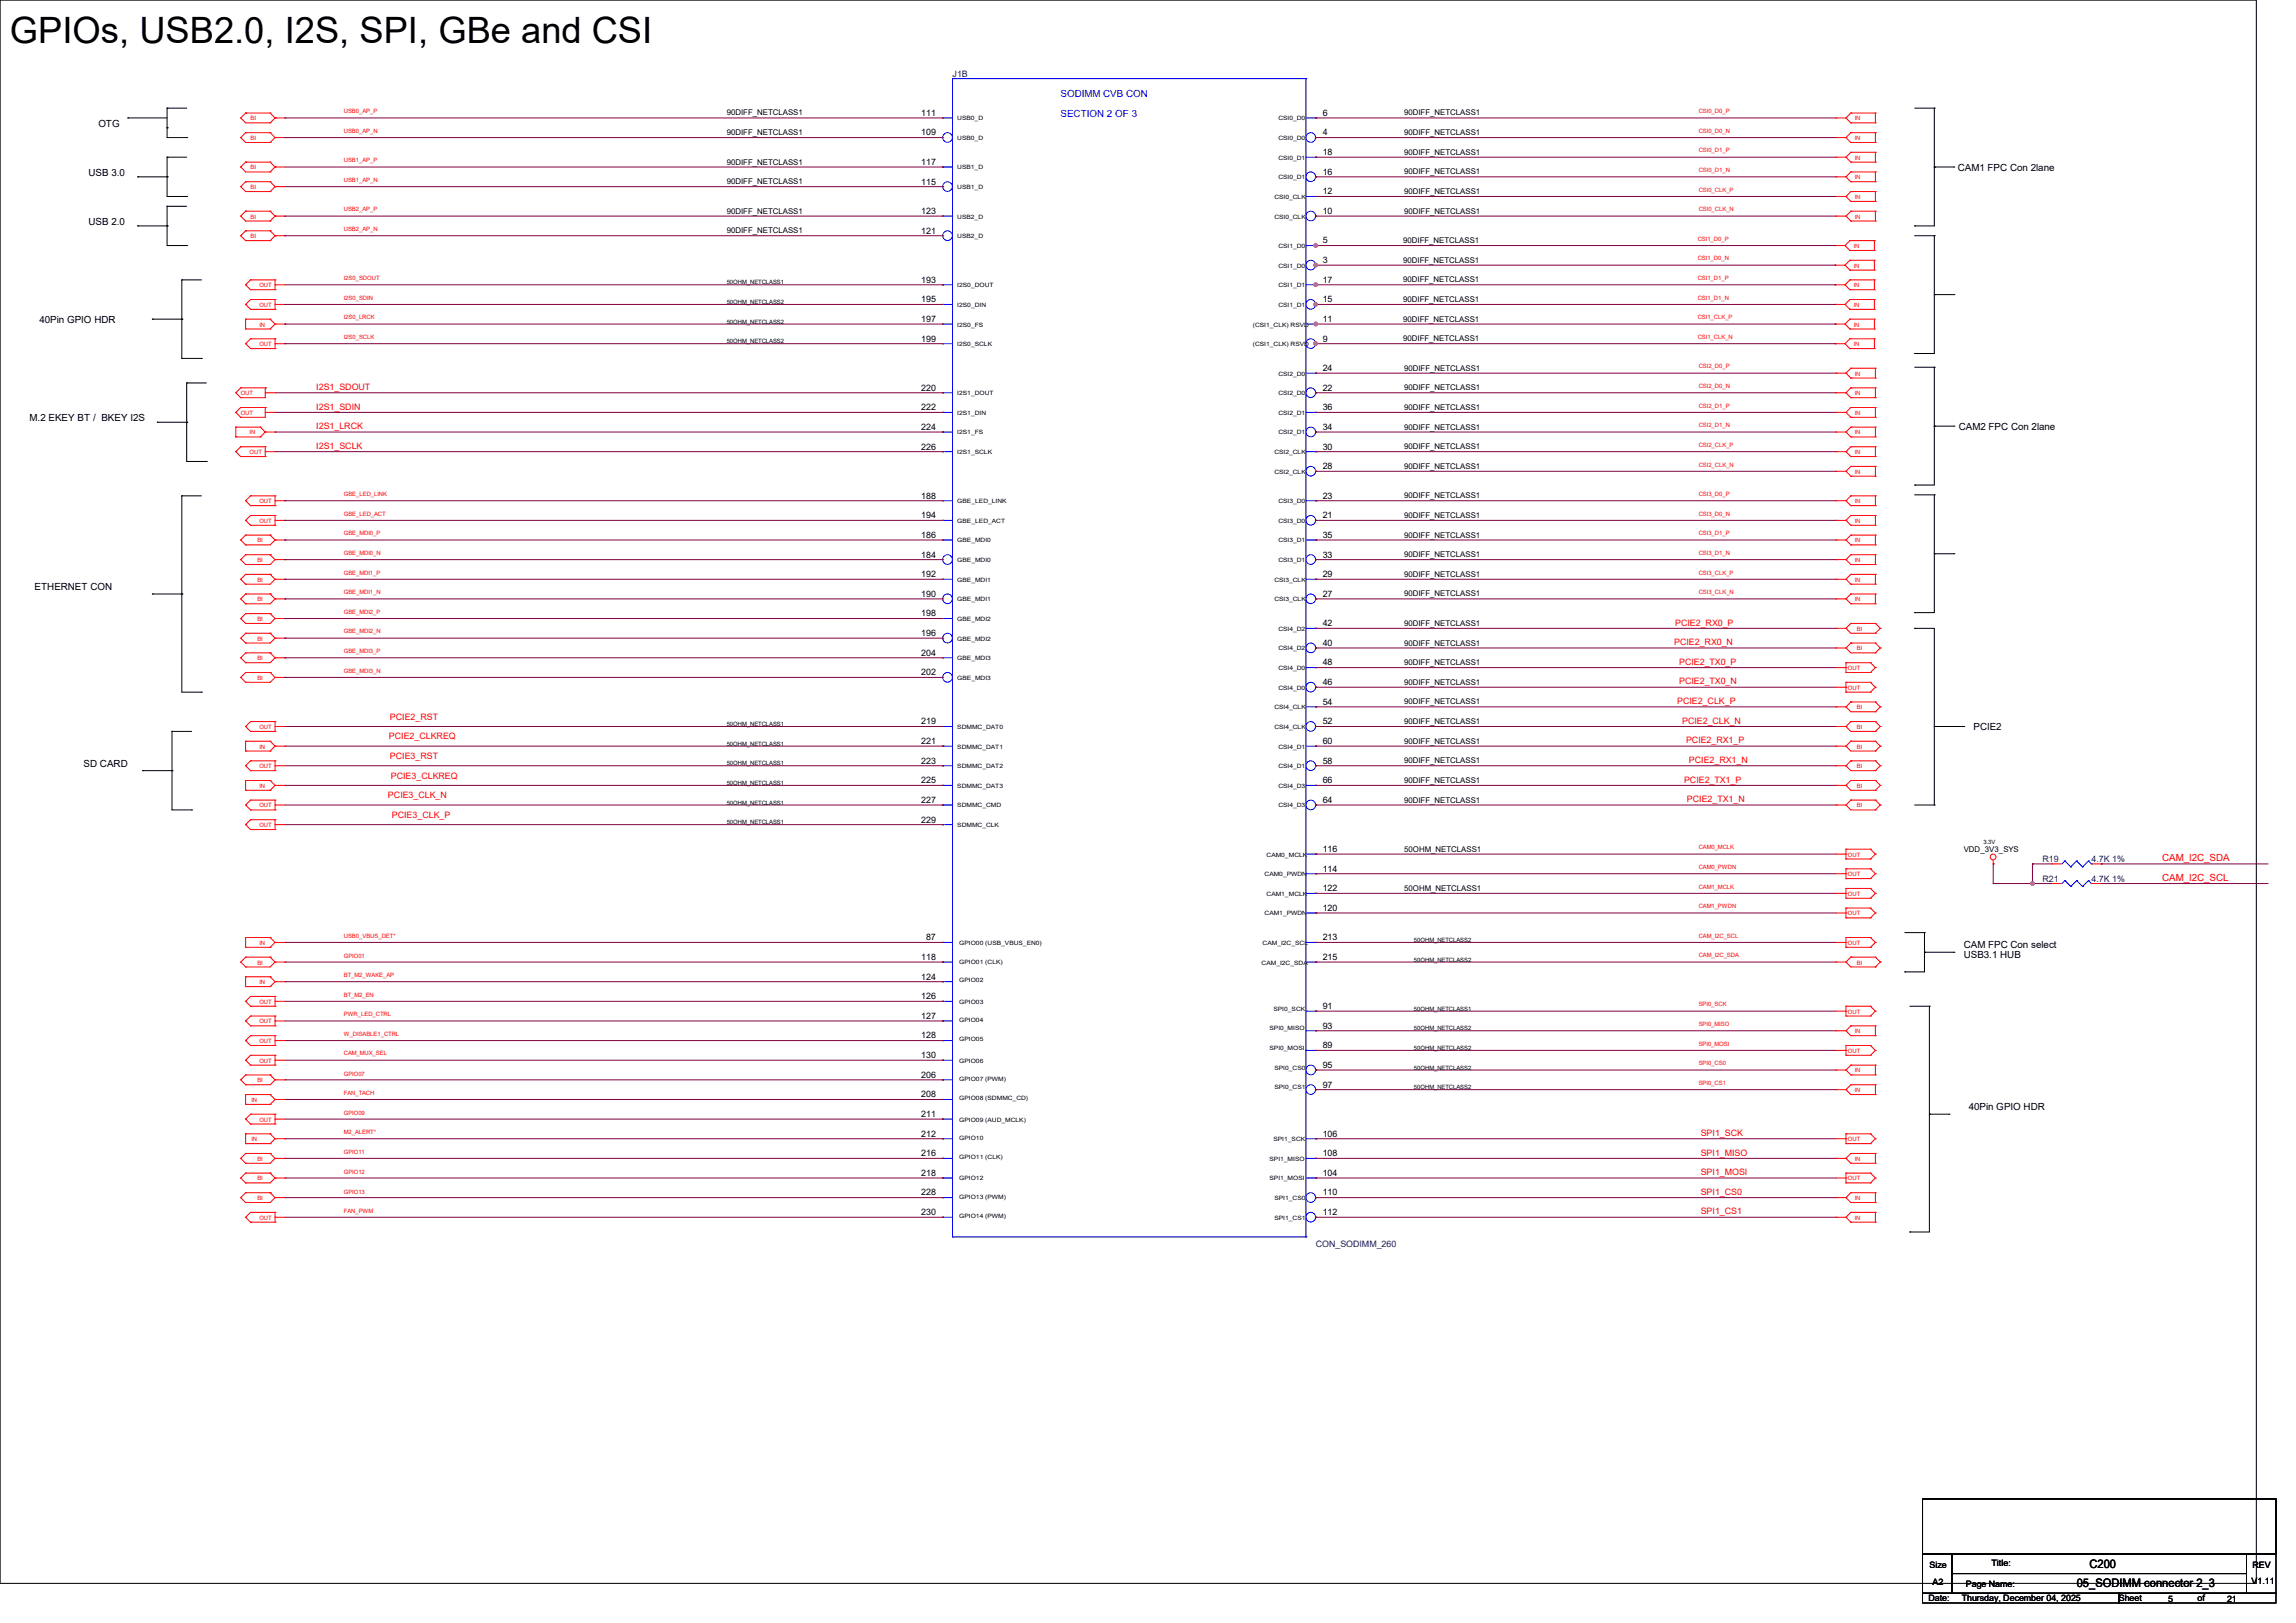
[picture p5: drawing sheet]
<svg xmlns="http://www.w3.org/2000/svg" width="594mm" height="420mm" viewBox="0 0 594 420" stroke-linecap="round" stroke-linejoin="round" font-family="sans-serif">
<defs><g id="words">
<text font-size="9.4" x="2.6" y="11">GPIOs, USB2.0, I2S, SPI, GBe and CSI</text>
<g font-size="3">
<text x="540.6" y="405.9">C200</text>
<text x="537.3" y="410.7">05_SODIMM connector 2_3</text>
</g>
<g font-size="2.5" fill="#00f">
<text x="274.4" y="25.2">SODIMM CVB CON</text>
<text x="274.4" y="30.3">SECTION 2 OF 3</text>
</g>
<g font-size="2.5">
<text x="25.4" y="32.8">OTG</text>
<text x="22.9" y="45.5">USB 3.0</text>
<text x="506.5" y="44.2">CAM1 FPC Con 2lane</text>
<text x="22.9" y="58.2">USB 2.0</text>
<text x="10.2" y="83.6">40Pin GPIO HDR</text>
<text x="7.7" y="109">M.2 EKEY BT / BKEY I2S</text>
<text x="506.8" y="111.3">CAM2 FPC Con 2lane</text>
<text x="8.9" y="152.7">ETHERNET CON</text>
<text x="510.6" y="189">PCIE2</text>
<text x="21.6" y="198.4">SD CARD</text>
<text x="508" y="245.4">CAM FPC Con select</text>
<text x="508" y="247.9">USB3.1 HUB</text>
<text x="509.3" y="287.3">40Pin GPIO HDR</text>
</g>
<g font-size="2.5" fill="#f00">
<text x="559.4" y="227.9">CAM_I2C_SCL</text>
<text x="559.4" y="222.8">CAM_I2C_SDA</text>
</g>
<g font-size="2.3" fill="#000080">
<text x="246.4" y="19.9">J1B</text>
<text x="528.4" y="223.1">R19</text>
<text x="541.1" y="223.1">4.7K 1%</text>
<text x="528.4" y="228.2">R21</text>
<text x="541.1" y="228.2">4.7K 1%</text>
<text x="340.4" y="322.7">CON_SODIMM_260</text>
</g>
<g font-size="2.3">
<text x="238.3" y="30">111</text>
<text x="342.2" y="30">6</text>
<text x="238.3" y="35.1">109</text>
<text x="342.2" y="35.1">4</text>
<text x="342.2" y="40.1">18</text>
<text x="238.3" y="47.8">115</text>
<text x="238.3" y="42.7">117</text>
<text x="342.2" y="45.2">16</text>
<text x="342.2" y="50.3">12</text>
<text x="238.3" y="55.4">123</text>
<text x="342.2" y="55.4">10</text>
<text x="238.3" y="60.5">121</text>
<text x="342.2" y="63">5</text>
<text x="342.2" y="68.1">3</text>
<text x="238.3" y="73.2">193</text>
<text x="342.2" y="73.2">17</text>
<text x="238.3" y="78.2">195</text>
<text x="238.3" y="83.3">197</text>
<text x="342.2" y="83.3">11</text>
<text x="342.2" y="78.2">15</text>
<text x="238.3" y="88.4">199</text>
<text x="342.2" y="88.4">9</text>
<text x="238.3" y="101.1">220</text>
<text x="342.2" y="101.1">22</text>
<text x="342.2" y="96">24</text>
<text x="238.3" y="106.2">222</text>
<text x="342.2" y="106.2">36</text>
<text x="238.3" y="111.3">224</text>
<text x="342.2" y="111.3">34</text>
<text x="238.3" y="116.3">226</text>
<text x="342.2" y="116.3">30</text>
<text x="342.2" y="121.4">28</text>
<text x="238.3" y="129">188</text>
<text x="342.2" y="129">23</text>
<text x="238.3" y="134.1">194</text>
<text x="342.2" y="134.1">21</text>
<text x="238.3" y="139.2">186</text>
<text x="342.2" y="139.2">35</text>
<text x="238.3" y="144.3">184</text>
<text x="238.3" y="149.4">192</text>
<text x="342.2" y="149.4">29</text>
<text x="342.2" y="144.3">33</text>
<text x="238.3" y="154.4">190</text>
<text x="342.2" y="154.4">27</text>
<text x="238.3" y="159.5">198</text>
<text x="238.3" y="164.6">196</text>
<text x="342.2" y="167.1">40</text>
<text x="342.2" y="162.1">42</text>
<text x="238.3" y="169.7">204</text>
<text x="342.2" y="172.2">48</text>
<text x="238.3" y="174.8">202</text>
<text x="342.2" y="177.3">46</text>
<text x="342.2" y="182.4">54</text>
<text x="238.3" y="187.5">219</text>
<text x="342.2" y="187.5">52</text>
<text x="238.3" y="192.5">221</text>
<text x="238.3" y="197.6">223</text>
<text x="342.2" y="197.6">58</text>
<text x="342.2" y="192.5">60</text>
<text x="238.3" y="202.7">225</text>
<text x="342.2" y="202.7">66</text>
<text x="238.3" y="207.8">227</text>
<text x="342.2" y="207.8">64</text>
<text x="238.3" y="212.9">229</text>
<text x="342.2" y="220.5">116</text>
<text x="342.2" y="225.6">114</text>
<text x="342.2" y="230.6">122</text>
<text x="342.2" y="235.7">120</text>
<text x="239.6" y="243.3">87</text>
<text x="342.2" y="243.3">213</text>
<text x="238.3" y="248.4">118</text>
<text x="342.2" y="248.4">215</text>
<text x="238.3" y="253.5">124</text>
<text x="238.3" y="258.6">126</text>
<text x="238.3" y="263.7">127</text>
<text x="342.2" y="261.1">91</text>
<text x="238.3" y="268.7">128</text>
<text x="342.2" y="266.2">93</text>
<text x="238.3" y="273.8">130</text>
<text x="342.2" y="271.3">89</text>
<text x="238.3" y="278.9">206</text>
<text x="342.2" y="276.4">95</text>
<text x="342.2" y="281.4">97</text>
<text x="238.3" y="284">208</text>
<text x="238.3" y="289.1">211</text>
<text x="238.3" y="294.1">212</text>
<text x="238.3" y="299.2">216</text>
<text x="342.2" y="294.1">106</text>
<text x="342.2" y="299.2">108</text>
<text x="238.3" y="304.3">218</text>
<text x="342.2" y="304.3">104</text>
<text x="238.3" y="309.4">228</text>
<text x="342.2" y="309.4">110</text>
<text x="238.3" y="314.5">230</text>
<text x="342.2" y="314.5">112</text>
<text x="499.2" y="405.7">Size</text>
<text x="515.2" y="405.2">Title:</text>
<text x="582.8" y="405.7">REV</text>
<text x="499.9" y="410">A2</text>
<text x="508.6" y="410.8">Page Name:</text>
<text x="582.5" y="409.8">V1.11</text>
<text x="498.9" y="414.4">Date:</text>
<text x="507.6" y="414.4">Thursday, December 04, 2025</text>
<text x="548.2" y="414.4">Sheet</text>
<text x="560.9" y="414.6">5</text>
<text x="568.5" y="414.4">of</text>
<text x="576.2" y="414.6">21</text>
</g>
<g font-size="2.3" fill="#f00">
<text x="81.8" y="100.9">I2S1_SDOUT</text>
<text x="81.8" y="106">I2S1_SDIN</text>
<text x="81.8" y="111.1">I2S1_LRCK</text>
<text x="81.8" y="116.2">I2S1_SCLK</text>
<text x="433.4" y="161.9">PCIE2_RX0_P</text>
<text x="433.1" y="167">PCIE2_RX0_N</text>
<text x="434.4" y="172">PCIE2_TX0_P</text>
<text x="434.4" y="177.1">PCIE2_TX0_N</text>
<text x="433.9" y="182.2">PCIE2_CLK_P</text>
<text x="100.6" y="191.3">PCIE2_CLKREQ</text>
<text x="100.9" y="186.3">PCIE2_RST</text>
<text x="435.2" y="187.3">PCIE2_CLK_N</text>
<text x="100.9" y="196.4">PCIE3_RST</text>
<text x="436.2" y="192.4">PCIE2_RX1_P</text>
<text x="436.9" y="197.4">PCIE2_RX1_N</text>
<text x="101.1" y="201.5">PCIE3_CLKREQ</text>
<text x="435.7" y="202.5">PCIE2_TX1_P</text>
<text x="100.4" y="206.6">PCIE3_CLK_N</text>
<text x="436.4" y="207.6">PCIE2_TX1_N</text>
<text x="101.4" y="211.7">PCIE3_CLK_P</text>
<text x="440" y="294">SPI1_SCK</text>
<text x="440" y="299">SPI1_MISO</text>
<text x="440" y="304.1">SPI1_MOSI</text>
<text x="440" y="309.2">SPI1_CS0</text>
<text x="440" y="314.3">SPI1_CS1</text>
</g>
<g font-size="2">
<text x="188" y="29.9">90DIFF_NETCLASS1</text>
<text x="363.3" y="29.9">90DIFF_NETCLASS1</text>
<text x="188" y="35">90DIFF_NETCLASS1</text>
<text x="363.3" y="35">90DIFF_NETCLASS1</text>
<text x="363.3" y="40">90DIFF_NETCLASS1</text>
<text x="188" y="47.7">90DIFF_NETCLASS1</text>
<text x="188" y="42.6">90DIFF_NETCLASS1</text>
<text x="363.3" y="45.1">90DIFF_NETCLASS1</text>
<text x="363.3" y="50.2">90DIFF_NETCLASS1</text>
<text x="188" y="55.3">90DIFF_NETCLASS1</text>
<text x="363.3" y="55.3">90DIFF_NETCLASS1</text>
<text x="188" y="60.4">90DIFF_NETCLASS1</text>
<text x="363" y="62.9">90DIFF_NETCLASS1</text>
<text x="363" y="68">90DIFF_NETCLASS1</text>
<text x="363" y="73.1">90DIFF_NETCLASS1</text>
<text x="363" y="83.2">90DIFF_NETCLASS1</text>
<text x="363" y="78.1">90DIFF_NETCLASS1</text>
<text x="363" y="88.3">90DIFF_NETCLASS1</text>
<text x="363.3" y="95.9">90DIFF_NETCLASS1</text>
<text x="363.3" y="101">90DIFF_NETCLASS1</text>
<text x="363.3" y="106.1">90DIFF_NETCLASS1</text>
<text x="363.3" y="111.2">90DIFF_NETCLASS1</text>
<text x="363.3" y="116.2">90DIFF_NETCLASS1</text>
<text x="363.3" y="121.3">90DIFF_NETCLASS1</text>
<text x="363.3" y="128.9">90DIFF_NETCLASS1</text>
<text x="363.3" y="134">90DIFF_NETCLASS1</text>
<text x="363.3" y="139.1">90DIFF_NETCLASS1</text>
<text x="363.3" y="149.3">90DIFF_NETCLASS1</text>
<text x="363.3" y="144.2">90DIFF_NETCLASS1</text>
<text x="363.3" y="154.3">90DIFF_NETCLASS1</text>
<text x="363.3" y="162">90DIFF_NETCLASS1</text>
<text x="363.3" y="167">90DIFF_NETCLASS1</text>
<text x="363.3" y="172.1">90DIFF_NETCLASS1</text>
<text x="363.3" y="177.2">90DIFF_NETCLASS1</text>
<text x="363.3" y="182.3">90DIFF_NETCLASS1</text>
<text x="363.3" y="187.4">90DIFF_NETCLASS1</text>
<text x="363.3" y="197.5">90DIFF_NETCLASS1</text>
<text x="363.3" y="192.4">90DIFF_NETCLASS1</text>
<text x="363.3" y="202.6">90DIFF_NETCLASS1</text>
<text x="363.3" y="207.7">90DIFF_NETCLASS1</text>
<text x="363.3" y="220.4">50OHM_NETCLASS1</text>
<text x="508" y="220.4">VDD_3V3_SYS</text>
<text x="363.3" y="230.5">50OHM_NETCLASS1</text>
</g>
<g font-size="1.5" fill="#f00">
<text x="88.9" y="29.3">USB0_AP_P</text>
<text x="439.5" y="29.3">CSI0_D0_P</text>
<text x="64.8" y="31.2">BI</text>
<text x="88.9" y="34.4">USB0_AP_N</text>
<text x="439.5" y="34.4">CSI0_D0_N</text>
<text x="479.9" y="31.2">IN</text>
<text x="64.8" y="36.2">BI</text>
<text x="88.9" y="42">USB1_AP_P</text>
<text x="439.5" y="39.5">CSI0_D1_P</text>
<text x="479.9" y="41.3">IN</text>
<text x="479.9" y="36.2">IN</text>
<text x="64.8" y="43.9">BI</text>
<text x="88.9" y="47.1">USB1_AP_N</text>
<text x="439.5" y="44.5">CSI0_D1_N</text>
<text x="479.9" y="46.4">IN</text>
<text x="64.8" y="48.9">BI</text>
<text x="439.5" y="49.6">CSI0_CLK_P</text>
<text x="479.9" y="51.5">IN</text>
<text x="64.8" y="56.6">BI</text>
<text x="88.9" y="59.8">USB2_AP_N</text>
<text x="88.9" y="54.7">USB2_AP_P</text>
<text x="439.5" y="54.7">CSI0_CLK_N</text>
<text x="479.9" y="56.6">IN</text>
<text x="64.8" y="61.6">BI</text>
<text x="439.2" y="62.3">CSI1_D0_P</text>
<text x="479.6" y="64.2">IN</text>
<text x="439.2" y="67.4">CSI1_D0_N</text>
<text x="479.6" y="69.3">IN</text>
<text x="67.1" y="74.3">OUT</text>
<text x="88.9" y="77.6">I2S0_SDIN</text>
<text x="88.9" y="72.5">I2S0_SDOUT</text>
<text x="439.2" y="77.6">CSI1_D1_N</text>
<text x="439.2" y="72.5">CSI1_D1_P</text>
<text x="479.6" y="74.3">IN</text>
<text x="67.1" y="79.4">OUT</text>
<text x="88.9" y="82.6">I2S0_LRCK</text>
<text x="439.2" y="82.6">CSI1_CLK_P</text>
<text x="479.6" y="79.4">IN</text>
<text x="67.1" y="89.6">OUT</text>
<text x="67.1" y="84.5">IN</text>
<text x="88.9" y="87.7">I2S0_SCLK</text>
<text x="439.2" y="87.7">CSI1_CLK_N</text>
<text x="479.6" y="89.6">IN</text>
<text x="479.6" y="84.5">IN</text>
<text x="439.5" y="95.3">CSI2_D0_P</text>
<text x="439.5" y="100.4">CSI2_D0_N</text>
<text x="479.9" y="97.2">IN</text>
<text x="62.3" y="102.3">OUT</text>
<text x="62.3" y="107.4">OUT</text>
<text x="439.5" y="105.5">CSI2_D1_P</text>
<text x="479.9" y="107.4">IN</text>
<text x="479.9" y="102.3">IN</text>
<text x="64.6" y="112.4">IN</text>
<text x="439.5" y="110.6">CSI2_D1_N</text>
<text x="479.9" y="112.4">IN</text>
<text x="64.6" y="117.5">OUT</text>
<text x="439.5" y="115.7">CSI2_CLK_P</text>
<text x="479.9" y="117.5">IN</text>
<text x="439.5" y="120.7">CSI2_CLK_N</text>
<text x="479.9" y="122.6">IN</text>
<text x="67.1" y="130.2">OUT</text>
<text x="88.9" y="128.4">GBE_LED_LINK</text>
<text x="439.5" y="128.4">CSI3_D0_P</text>
<text x="479.9" y="130.2">IN</text>
<text x="67.1" y="135.3">OUT</text>
<text x="88.9" y="133.4">GBE_LED_ACT</text>
<text x="439.5" y="133.4">CSI3_D0_N</text>
<text x="479.9" y="135.3">IN</text>
<text x="66.6" y="140.4">BI</text>
<text x="88.9" y="143.6">GBE_MDI0_N</text>
<text x="88.9" y="138.5">GBE_MDI0_P</text>
<text x="439.5" y="143.6">CSI3_D1_N</text>
<text x="439.5" y="138.5">CSI3_D1_P</text>
<text x="479.9" y="140.4">IN</text>
<text x="66.6" y="145.5">BI</text>
<text x="88.9" y="148.7">GBE_MDI1_P</text>
<text x="439.5" y="148.7">CSI3_CLK_P</text>
<text x="479.9" y="145.5">IN</text>
<text x="66.6" y="155.6">BI</text>
<text x="66.6" y="150.5">BI</text>
<text x="88.9" y="153.8">GBE_MDI1_N</text>
<text x="439.5" y="153.8">CSI3_CLK_N</text>
<text x="479.9" y="155.6">IN</text>
<text x="479.9" y="150.5">IN</text>
<text x="66.6" y="160.7">BI</text>
<text x="88.9" y="158.8">GBE_MDI2_P</text>
<text x="66.6" y="165.8">BI</text>
<text x="88.9" y="163.9">GBE_MDI2_N</text>
<text x="480.4" y="163.2">BI</text>
<text x="66.6" y="170.9">BI</text>
<text x="88.9" y="169">GBE_MDI3_P</text>
<text x="478.1" y="173.4">OUT</text>
<text x="480.4" y="168.3">BI</text>
<text x="66.6" y="175.9">BI</text>
<text x="88.9" y="174.1">GBE_MDI3_N</text>
<text x="478.1" y="178.5">OUT</text>
<text x="480.4" y="183.6">BI</text>
<text x="67.1" y="188.6">OUT</text>
<text x="480.4" y="188.6">BI</text>
<text x="67.1" y="193.7">IN</text>
<text x="480.4" y="193.7">BI</text>
<text x="67.1" y="198.8">OUT</text>
<text x="67.1" y="203.9">IN</text>
<text x="480.4" y="203.9">BI</text>
<text x="480.4" y="198.8">BI</text>
<text x="67.1" y="209">OUT</text>
<text x="480.4" y="209">BI</text>
<text x="67.1" y="214">OUT</text>
<text x="439.5" y="219.8">CAM0_MCLK</text>
<text x="478.1" y="221.7">OUT</text>
<text x="439.5" y="224.9">CAM0_PWDN</text>
<text x="478.1" y="226.7">OUT</text>
<text x="439.5" y="230">CAM1_MCLK</text>
<text x="478.1" y="231.8">OUT</text>
<text x="439.5" y="235">CAM1_PWDN</text>
<text x="478.1" y="236.9">OUT</text>
<text x="67.1" y="244.5">IN</text>
<text x="88.9" y="242.7">USB0_VBUS_DET*</text>
<text x="439.5" y="242.7">CAM_I2C_SCL</text>
<text x="478.1" y="244.5">OUT</text>
<text x="66.6" y="249.6">BI</text>
<text x="88.9" y="247.9">GPIO01</text>
<text x="439.5" y="247.7">CAM_I2C_SDA</text>
<text x="480.4" y="249.6">BI</text>
<text x="67.1" y="254.7">IN</text>
<text x="88.9" y="257.9">BT_M2_EN</text>
<text x="88.9" y="252.8">BT_M2_WAKE_AP</text>
<text x="67.1" y="259.8">OUT</text>
<text x="88.9" y="263">PWR_LED_CTRL</text>
<text x="439.5" y="260.4">SPI0_SCK</text>
<text x="478.1" y="262.3">OUT</text>
<text x="67.1" y="269.9">OUT</text>
<text x="67.1" y="264.8">OUT</text>
<text x="88.9" y="268.1">W_DISABLE1_CTRL</text>
<text x="439.5" y="265.5">SPI0_MISO</text>
<text x="479.9" y="267.4">IN</text>
<text x="67.1" y="275">OUT</text>
<text x="88.9" y="273.1">CAM_MUX_SEL</text>
<text x="439.5" y="275.7">SPI0_CS0</text>
<text x="439.5" y="270.6">SPI0_MOSI</text>
<text x="478.1" y="272.5">OUT</text>
<text x="66.6" y="280.1">BI</text>
<text x="88.9" y="278.4">GPIO07</text>
<text x="439.5" y="280.8">SPI0_CS1</text>
<text x="479.9" y="277.5">IN</text>
<text x="65.1" y="285.2">IN</text>
<text x="88.9" y="283.3">FAN_TACH</text>
<text x="479.9" y="282.6">IN</text>
<text x="67.1" y="290.2">OUT</text>
<text x="88.9" y="288.6">GPIO09</text>
<text x="88.9" y="293.5">M2_ALERT*</text>
<text x="65.1" y="295.3">IN</text>
<text x="88.9" y="298.7">GPIO11</text>
<text x="478.1" y="295.3">OUT</text>
<text x="66.6" y="305.5">BI</text>
<text x="66.6" y="300.4">BI</text>
<text x="88.9" y="303.8">GPIO12</text>
<text x="478.1" y="305.5">OUT</text>
<text x="479.9" y="300.4">IN</text>
<text x="66.6" y="310.6">BI</text>
<text x="88.9" y="308.9">GPIO13</text>
<text x="479.9" y="310.6">IN</text>
<text x="67.1" y="315.6">OUT</text>
<text x="88.9" y="313.8">FAN_PWM</text>
<text x="479.9" y="315.6">IN</text>
</g>
<g font-size="1.5">
<text x="247.7" y="31.2">USB0_D</text>
<text x="330.7" y="31.2">CSI0_D0</text>
<text x="247.7" y="36.2">USB0_D</text>
<text x="330.7" y="36.2">CSI0_D0</text>
<text x="330.7" y="41.3">CSI0_D1</text>
<text x="247.7" y="43.9">USB1_D</text>
<text x="330.7" y="46.4">CSI0_D1</text>
<text x="247.7" y="48.9">USB1_D</text>
<text x="329.7" y="51.5">CSI0_CLK</text>
<text x="247.7" y="56.6">USB2_D</text>
<text x="329.7" y="56.6">CSI0_CLK</text>
<text x="247.7" y="61.6">USB2_D</text>
<text x="330.7" y="64.2">CSI1_D0</text>
<text x="330.7" y="69.3">CSI1_D0</text>
<text x="188" y="73.6">50OHM_NETCLASS1</text>
<text x="247.7" y="74.3">I2S0_DOUT</text>
<text x="330.7" y="74.3">CSI1_D1</text>
<text x="188" y="83.7">50OHM_NETCLASS2</text>
<text x="188" y="78.7">50OHM_NETCLASS2</text>
<text x="247.7" y="79.4">I2S0_DIN</text>
<text x="330.7" y="79.4">CSI1_D1</text>
<text x="188" y="88.8">50OHM_NETCLASS2</text>
<text x="247.7" y="84.5">I2S0_FS</text>
<text x="247.7" y="89.6">I2S0_SCLK</text>
<text x="324.1" y="89.6">(CSI1_CLK) RSVD</text>
<text x="324.1" y="84.5">(CSI1_CLK) RSVD</text>
<text x="330.7" y="97.2">CSI2_D0</text>
<text x="247.7" y="102.3">I2S1_DOUT</text>
<text x="247.7" y="107.4">I2S1_DIN</text>
<text x="330.7" y="102.3">CSI2_D0</text>
<text x="330.7" y="107.4">CSI2_D1</text>
<text x="247.7" y="112.4">I2S1_FS</text>
<text x="330.7" y="112.4">CSI2_D1</text>
<text x="247.7" y="117.5">I2S1_SCLK</text>
<text x="329.7" y="117.5">CSI2_CLK</text>
<text x="329.7" y="122.6">CSI2_CLK</text>
<text x="247.7" y="130.2">GBE_LED_LINK</text>
<text x="330.7" y="130.2">CSI3_D0</text>
<text x="247.7" y="135.3">GBE_LED_ACT</text>
<text x="330.7" y="135.3">CSI3_D0</text>
<text x="247.7" y="140.4">GBE_MDI0</text>
<text x="330.7" y="140.4">CSI3_D1</text>
<text x="247.7" y="145.5">GBE_MDI0</text>
<text x="330.7" y="145.5">CSI3_D1</text>
<text x="247.7" y="155.6">GBE_MDI1</text>
<text x="247.7" y="150.5">GBE_MDI1</text>
<text x="329.7" y="155.6">CSI3_CLK</text>
<text x="329.7" y="150.5">CSI3_CLK</text>
<text x="247.7" y="160.7">GBE_MDI2</text>
<text x="247.7" y="165.8">GBE_MDI2</text>
<text x="330.7" y="163.2">CSI4_D2</text>
<text x="247.7" y="170.9">GBE_MDI3</text>
<text x="330.7" y="168.3">CSI4_D2</text>
<text x="330.7" y="173.4">CSI4_D0</text>
<text x="247.7" y="175.9">GBE_MDI3</text>
<text x="330.7" y="178.5">CSI4_D0</text>
<text x="329.7" y="183.6">CSI4_CLK</text>
<text x="188" y="187.9">50OHM_NETCLASS1</text>
<text x="247.7" y="188.6">SDMMC_DAT0</text>
<text x="329.7" y="188.6">CSI4_CLK</text>
<text x="188" y="193">50OHM_NETCLASS1</text>
<text x="247.7" y="193.7">SDMMC_DAT1</text>
<text x="330.7" y="193.7">CSI4_D1</text>
<text x="188" y="198">50OHM_NETCLASS1</text>
<text x="188" y="203.1">50OHM_NETCLASS1</text>
<text x="247.7" y="198.8">SDMMC_DAT2</text>
<text x="247.7" y="203.9">SDMMC_DAT3</text>
<text x="330.7" y="198.8">CSI4_D1</text>
<text x="330.7" y="203.9">CSI4_D3</text>
<text x="188" y="208.2">50OHM_NETCLASS1</text>
<text x="247.7" y="209">SDMMC_CMD</text>
<text x="330.7" y="209">CSI4_D3</text>
<text x="188" y="213.3">50OHM_NETCLASS1</text>
<text x="247.7" y="214">SDMMC_CLK</text>
<text x="327.7" y="221.7">CAM0_MCLK</text>
<text x="513.1" y="218.4">3.3V</text>
<text x="327.2" y="226.7">CAM0_PWDN</text>
<text x="327.7" y="231.8">CAM1_MCLK</text>
<text x="327.2" y="236.9">CAM1_PWDN</text>
<text x="248.2" y="244.5">GPIO00 (USB_VBUS_EN0)</text>
<text x="326.7" y="244.5">CAM_I2C_SCL</text>
<text x="365.8" y="243.8">50OHM_NETCLASS2</text>
<text x="248.2" y="249.3">GPIO01 (CLK)</text>
<text x="326.4" y="249.6">CAM_I2C_SDA</text>
<text x="365.8" y="248.8">50OHM_NETCLASS2</text>
<text x="248.2" y="254.2">GPIO02</text>
<text x="248.2" y="259.8">GPIO03</text>
<text x="329.4" y="261.5">SPI0_SCK</text>
<text x="365.8" y="261.5">50OHM_NETCLASS1</text>
<text x="248.2" y="264.6">GPIO04</text>
<text x="248.2" y="269.4">GPIO05</text>
<text x="328.4" y="266.6">SPI0_MISO</text>
<text x="365.8" y="266.6">50OHM_NETCLASS2</text>
<text x="248.2" y="275">GPIO06</text>
<text x="328.4" y="271.7">SPI0_MOSI</text>
<text x="365.8" y="271.7">50OHM_NETCLASS2</text>
<text x="248.2" y="279.8">GPIO07 (PWM)</text>
<text x="329.7" y="276.8">SPI0_CS0</text>
<text x="329.7" y="281.9">SPI0_CS1</text>
<text x="365.8" y="276.8">50OHM_NETCLASS2</text>
<text x="365.8" y="281.9">50OHM_NETCLASS2</text>
<text x="248.2" y="284.6">GPIO08 (SDMMC_CD)</text>
<text x="248.2" y="290.2">GPIO09 (AUD_MCLK)</text>
<text x="248.2" y="295.1">GPIO10</text>
<text x="248.2" y="299.9">GPIO11 (CLK)</text>
<text x="329.4" y="295.3">SPI1_SCK</text>
<text x="248.2" y="305.5">GPIO12</text>
<text x="328.4" y="305.5">SPI1_MOSI</text>
<text x="328.4" y="300.4">SPI1_MISO</text>
<text x="248.2" y="310.3">GPIO13 (PWM)</text>
<text x="329.7" y="310.6">SPI1_CS0</text>
<text x="248.2" y="315.1">GPIO14 (PWM)</text>
<text x="329.7" y="315.6">SPI1_CS1</text>
</g>
</g></defs>
<g fill="none" stroke="#000" stroke-width=".26">
<path d="M0 0h583.7v409.7h-583.7zM33.1 30.5h.1M33.1 30.5h10.1M43.2 33.1h.1M43.2 28h.1M43.2 28v7.6h5.1M43.2 28h5.1M48.3 35.6h.1M495.3 28h5.1M500.4 28h.1M500.4 28v30.5h-5.1M35.6 58.5h.1"/>
<path d="M35.6 45.8h.1M35.6 58.5h7.6M35.6 45.8h7.6M43.2 58.5h.1M43.2 53.4h.1M43.2 45.8h.1M43.2 40.7h.1M43.2 40.7v10.1h5.1M43.2 53.4v10.1h5.1M43.2 53.4h5.1M43.2 40.7h5.1M48.3 50.8h.1"/>
<path d="M495.3 58.5h.1M500.4 43.2h.1M500.4 43.2h5.1M505.5 43.2h.1M47 72.4h.1M47 72.4v20.4h5.1M47 72.4h5.1M48.3 63.5h.1M495.3 61h5.1M500.4 61h.1M500.4 76.2h.1M500.4 61v30.5h-5.1"/>
<path d="M500.4 76.2h5.1M505.5 76.2h.1M39.4 82.6h.1M39.4 82.6h7.6M47 82.6h.1M48.3 99.1h.1M48.3 99.1v20.3h5.1M48.3 99.1h5.1M52.1 92.8h.1M495.3 91.5h.1M495.3 95h5.1M500.4 95h.1"/>
<path d="M500.4 95v30.5h-5.1M40.7 109.3h.1M40.7 109.3h7.6M48.3 109.3h.1M53.4 119.4h.1M500.4 110.3h.1M500.4 110.3h5.1M505.5 110.3h.1M47 128.3h.1M47 128.3v50.8h5.1M47 128.3h5.1M495.3 125.5h.1"/>
<path d="M495.3 128.1h5.1M500.4 128.1h.1M500.4 128.1v30.4h-5.1M39.4 153.7h.1M39.4 153.7h7.6M47 153.7h.1M495.3 158.5h.1M500.4 143.3h.1M500.4 143.3h5.1M505.5 143.3h.1M52.1 179.1h.1M495.3 162.6h.1"/>
<path d="M495.3 162.6h5.1v45.7M36.9 199.4h.1M36.9 199.4h7.6M44.5 199.4h.1M44.5 189.3h.1M44.5 189.3v20.3h5.1M44.5 189.3h5.1M500.4 188h.1M500.4 188h7.6M508 188h.1M49.6 209.6h.1M495.3 208.3h5.1"/>
<path d="M500.4 208.3h.1M492.8 251.5h.1M492.8 241.3h5.1M497.9 241.3h.1M497.9 246.4h.1M497.9 241.3v10.2h-5.1M497.9 246.4h7.6M505.5 246.4h.1M494.1 260.4h5.1M499.2 260.4h.1M499.2 260.4v58.4h-5.1M499.2 288.3h.1"/>
<path d="M499.2 288.3h5M504.2 288.3h.1M494.1 318.8h.1M497.4 387.9h91.4v14.2h-91.4zM497.4 402.1h7.6v10.2h-7.6zM497.4 412.3h50.8v2.5h-50.8zM505 402.1h76.2v5.1h-76.2zM505 407.2h76.2v5.1h-76.2zM548.2 412.3h40.6v2.5h-40.6zM581.2 402.1h7.6v10.2h-7.6z"/>
</g>
<g fill="none" stroke="#f00" stroke-width=".26">
<path d="M62.3 35.6h.1M62.3 30.5h.1M62.3 35.6l1.2 1.3h6.4M62.3 30.5l1.2 1.3h6.4M63.5 34.3h.1M63.5 29.3h.1M63.5 34.3l-1.2 1.3M63.5 34.3h6.4M63.5 29.3l-1.2 1.2M63.5 29.3h6.4M69.9 36.9h.1M69.9 34.3h.1"/>
<path d="M69.9 31.8h.1M69.9 29.3h.1M69.9 34.3l1.3 1.3M69.9 29.3l1.3 1.2M71.2 35.6h.1M71.2 30.5h.1M71.2 35.6h2.5M71.2 35.6l-1.3 1.3M71.2 30.5h2.5M71.2 30.5l-1.3 1.3M243.9 35.6h.1M243.9 30.5h.1"/>
<path d="M340.4 35.6h.1M340.4 30.5h.1M475 35.6h.1M475 30.5h.1M475 35.6h2.6M475 30.5h2.6M477.6 35.6h.1M477.6 30.5h.1M477.6 35.6l1.2 1.3M477.6 30.5l1.2 1.3M478.8 39.4h.1M478.8 34.3h.1"/>
<path d="M478.8 36.9h.1M478.8 29.3h.1M478.8 31.8h.1M478.8 36.9h6.4M478.8 34.3h6.4M478.8 31.8h6.4M478.8 29.3h6.4M478.8 39.4l-1.2 1.3M478.8 39.4h6.4M478.8 34.3l-1.2 1.3M478.8 29.3l-1.2 1.2M485.2 39.4h.1"/>
<path d="M485.2 34.3h.1M485.2 36.9h.1M485.2 29.3h.1M485.2 31.8h.1M485.2 29.3v2.5M485.2 34.3v2.6M485.2 39.4v2.6M62.3 55.9h.1M62.3 48.3h.1M62.3 43.2h.1M62.3 55.9l1.2 1.3h6.4M62.3 48.3l1.2 1.3h6.4"/>
<path d="M62.3 43.2l1.2 1.3h6.4M63.5 59.7h.1M63.5 54.7h.1M63.5 47h.1M63.5 42h.1M63.5 59.7l-1.2 1.3M63.5 59.7h6.4M63.5 54.7l-1.2 1.2M63.5 54.7h6.4M63.5 47l-1.2 1.3M63.5 47h6.4M63.5 42l-1.2 1.2"/>
<path d="M63.5 42h6.4M69.9 59.7h.1M69.9 57.2h.1M69.9 54.7h.1M69.9 49.6h.1M69.9 47h.1M69.9 44.5h.1M69.9 42h.1M69.9 59.7l1.3 1.3M69.9 54.7l1.3 1.2M69.9 47l1.3 1.3M69.9 42l1.3 1.2"/>
<path d="M71.2 55.9h.1M71.2 48.3h.1M71.2 43.2h.1M71.2 55.9h2.5M71.2 55.9l-1.3 1.3M71.2 48.3h2.5M71.2 48.3l-1.3 1.3M71.2 43.2h2.5M71.2 43.2l-1.3 1.3M243.9 48.3h.1M243.9 43.2h.1M243.9 55.9h.1"/>
<path d="M340.4 55.9h.1M340.4 50.8h.1M340.4 45.8h.1M340.4 40.7h.1M475 55.9h.1M475 50.8h.1M475 45.8h.1M475 40.7h.1M475 55.9h2.6M475 50.8h2.6M475 45.8h2.6M475 40.7h2.6"/>
<path d="M477.6 55.9h.1M477.6 50.8h.1M477.6 45.8h.1M477.6 40.7h.1M477.6 55.9l1.2 1.3M477.6 50.8l1.2 1.3M477.6 45.8l1.2 1.2M477.6 40.7l1.2 1.3M478.8 54.7h.1M478.8 57.2h.1M478.8 49.6h.1M478.8 52.1h.1"/>
<path d="M478.8 44.5h.1M478.8 47h.1M478.8 42h.1M478.8 57.2h6.4M478.8 54.7h6.4M478.8 49.6h6.4M478.8 47h6.4M478.8 44.5h6.4M478.8 42h6.4M478.8 54.7l-1.2 1.2M478.8 49.6l-1.2 1.2M478.8 52.1h6.4"/>
<path d="M478.8 44.5l-1.2 1.3M485.2 54.7h.1M485.2 57.2h.1M485.2 49.6h.1M485.2 52.1h.1M485.2 44.5h.1M485.2 47h.1M485.2 42h.1M485.2 44.5v2.5M485.2 49.6v2.5M485.2 54.7v2.5M62.3 61h.1"/>
<path d="M62.3 61l1.2 1.3h6.4M63.5 78.8h.1M63.5 73.7h.1M63.5 78.8l1.3 1.3M63.5 73.7l1.3 1.3M64.8 77.5h.1M64.8 72.4h.1M64.8 75h.1M64.8 77.5l-1.3 1.3M64.8 77.5h6.4M64.8 72.4l-1.3 1.3M64.8 75h6.4"/>
<path d="M64.8 72.4h6.4M69.9 62.3h.1M71.2 78.8h.1M71.2 77.5h.1M71.2 73.7h.1M71.2 72.4h.1M71.2 75h.1M71.2 61h.1M71.2 72.4v2.6M71.2 77.5v2.6M71.2 78.8h2.5M71.2 73.7h2.5"/>
<path d="M71.2 61h2.5M71.2 61l-1.3 1.3M243.9 61h.1M243.9 73.7h.1M243.9 78.8h.1M340.4 68.6h.1M340.4 63.5h.1M340.4 78.8h.1M340.4 73.7h.1M474.8 78.8h.1M474.8 73.7h.1M474.8 68.6h.1"/>
<path d="M474.8 63.5h.1M474.8 78.8h2.5M474.8 73.7h2.5M474.8 68.6h2.5M474.8 63.5h2.5M477.3 78.8h.1M477.3 73.7h.1M477.3 68.6h.1M477.3 63.5h.1M477.3 78.8l1.3 1.3M477.3 73.7l1.3 1.3M477.3 68.6l1.3 1.3"/>
<path d="M477.3 63.5l1.3 1.3M478.6 77.5h.1M478.6 72.4h.1M478.6 75h.1M478.6 67.4h.1M478.6 69.9h.1M478.6 62.3h.1M478.6 64.8h.1M478.6 77.5h6.3M478.6 75h6.3M478.6 72.4h6.3M478.6 62.3h6.3"/>
<path d="M478.6 77.5l-1.3 1.3M478.6 72.4l-1.3 1.3M478.6 67.4l-1.3 1.2M478.6 69.9h6.3M478.6 67.4h6.3M478.6 62.3l-1.3 1.2M478.6 64.8h6.3M484.9 77.5h.1M484.9 72.4h.1M484.9 75h.1M484.9 67.4h.1M484.9 69.9h.1"/>
<path d="M484.9 62.3h.1M484.9 64.8h.1M484.9 62.3v2.5M484.9 67.4v2.5M484.9 72.4v2.6M484.9 77.5v2.6M63.5 88.9h.1M63.5 82.6h.1M63.5 85.1h.1M63.5 82.6v2.5M63.5 88.9l1.3 1.3M63.5 85.1h6.4"/>
<path d="M63.5 82.6h6.4M64.8 87.7h.1M64.8 90.2h.1M64.8 80.1h.1M64.8 87.7l-1.3 1.2M64.8 90.2h6.4M64.8 87.7h6.4M64.8 80.1h6.4M69.9 82.6h.1M69.9 85.1h.1M69.9 82.6l1.3 1.3M71.2 88.9h.1"/>
<path d="M71.2 87.7h.1M71.2 90.2h.1M71.2 83.9h.1M71.2 80.1h.1M71.2 87.7v2.5M71.2 88.9h2.5M71.2 83.9h2.5M71.2 83.9l-1.3 1.2M73.7 83.9h.1M243.9 83.9h.1M243.9 88.9h.1M340.4 88.9h.1"/>
<path d="M340.4 83.9h.1M340.4 96.6h.1M474.8 88.9h.1M474.8 83.9h.1M474.8 88.9h2.5M474.8 83.9h2.5M475 96.6h.1M475 96.6h2.6M477.3 88.9h.1M477.3 83.9h.1M477.3 88.9l1.3 1.3M477.3 83.9l1.3 1.2"/>
<path d="M477.6 96.6h.1M477.6 96.6l1.2 1.2M478.6 87.7h.1M478.6 90.2h.1M478.6 82.6h.1M478.6 85.1h.1M478.6 80.1h.1M478.6 90.2h6.3M478.6 87.7h6.3M478.6 85.1h6.3M478.6 82.6h6.3M478.6 80.1h6.3"/>
<path d="M478.6 87.7l-1.3 1.2M478.6 82.6l-1.3 1.3M478.8 95.3h.1M478.8 97.8h.1M478.8 95.3l-1.2 1.3M478.8 97.8h6.4M478.8 95.3h6.4M484.9 87.7h.1M484.9 90.2h.1M484.9 82.6h.1M484.9 85.1h.1M484.9 80.1h.1"/>
<path d="M484.9 82.6v2.5M484.9 87.7v2.5M485.2 95.3h.1M485.2 97.8h.1M485.2 95.3v2.5M61 101.6h.1M61 106.7h.1M61 110.5h.1M61 113.1h.1M61 116.9h.1M61 113.1h6.4M61 110.5h6.4"/>
<path d="M61 101.6l1.3 1.3M61 106.7l1.3 1.3M61 110.5v2.6M61 116.9l1.3 1.3M62.3 100.4h.1M62.3 102.9h.1M62.3 105.5h.1M62.3 108h.1M62.3 115.6h.1M62.3 118.2h.1M62.3 118.2h6.3M62.3 115.6h6.3"/>
<path d="M62.3 105.5h6.3M62.3 100.4h6.3M62.3 100.4l-1.3 1.2M62.3 105.5l-1.3 1.2M62.3 115.6l-1.3 1.3M67.4 110.5h.1M67.4 113.1h.1M67.4 110.5l1.2 1.3M68.6 100.4h.1M68.6 101.6h.1M68.6 105.5h.1M68.6 106.7h.1"/>
<path d="M68.6 111.8h.1M68.6 116.9h.1M68.6 115.6h.1M68.6 118.2h.1M68.6 116.9h2.6M68.6 111.8h2.6M68.6 106.7h2.6M68.6 105.5v2.5h-6.3M68.6 101.6h2.6M68.6 100.4v2.5h-6.3M68.6 115.6v2.6M68.6 111.8l-1.2 1.3"/>
<path d="M71.2 111.8h.1M243.9 101.6h.1M243.9 106.7h.1M243.9 111.8h.1M243.9 116.9h.1M340.4 101.6h.1M340.4 116.9h.1M340.4 111.8h.1M340.4 106.7h.1M475 116.9h.1M475 111.8h.1M475 106.7h.1"/>
<path d="M475 101.6h.1M475 116.9h2.6M475 111.8h2.6M475 106.7h2.6M475 101.6h2.6M477.6 116.9h.1M477.6 111.8h.1M477.6 106.7h.1M477.6 101.6h.1M477.6 116.9l1.2 1.3M477.6 111.8l1.2 1.3M477.6 106.7l1.2 1.3"/>
<path d="M477.6 101.6l1.2 1.3M478.8 115.6h.1M478.8 118.2h.1M478.8 110.5h.1M478.8 113.1h.1M478.8 105.5h.1M478.8 108h.1M478.8 100.4h.1M478.8 102.9h.1M478.8 115.6l-1.2 1.3M478.8 118.2h6.4M478.8 115.6h6.4"/>
<path d="M478.8 110.5l-1.2 1.3M478.8 113.1h6.4M478.8 110.5h6.4M478.8 105.5l-1.2 1.2M478.8 108h6.4M478.8 105.5h6.4M478.8 100.4l-1.2 1.2M478.8 102.9h6.4M478.8 100.4h6.4M485.2 115.6h.1M485.2 118.2h.1M485.2 110.5h.1"/>
<path d="M485.2 113.1h.1M485.2 105.5h.1M485.2 108h.1M485.2 100.4h.1M485.2 102.9h.1M485.2 100.4v2.5M485.2 105.5v2.5M485.2 110.5v2.6M485.2 115.6v2.6M62.3 139.7h.1M62.3 139.7l1.2 1.3M63.5 138.5h.1"/>
<path d="M63.5 134.7h.1M63.5 129.6h.1M63.5 138.5h6.4M63.5 138.5l-1.2 1.2M63.5 134.7l1.3 1.2M63.5 129.6l1.3 1.3M64.8 133.4h.1M64.8 135.9h.1M64.8 128.3h.1M64.8 130.9h.1M64.8 133.4l-1.3 1.3M64.8 135.9h6.4"/>
<path d="M64.8 133.4h6.4M64.8 128.3l-1.3 1.3M64.8 130.9h6.4M64.8 128.3h6.4M69.9 138.5h.1M69.9 138.5l1.3 1.2M71.2 139.7h.1M71.2 134.7h.1M71.2 133.4h.1M71.2 135.9h.1M71.2 129.6h.1M71.2 128.3h.1"/>
<path d="M71.2 130.9h.1M71.2 128.3v2.6M71.2 133.4v2.5M71.2 139.7h2.5M71.2 139.7l-1.3 1.3h-6.4M71.2 134.7h2.5M71.2 129.6h2.5M73.7 139.7h.1M243.9 139.7h.1M243.9 129.6h.1M243.9 134.7h.1M340.4 134.7h.1"/>
<path d="M340.4 129.6h.1M340.4 122h.1M340.4 139.7h.1M475 122h.1M475 139.7h.1M475 134.7h.1M475 129.6h.1M475 139.7h2.6M475 134.7h2.6M475 129.6h2.6M475 122h2.6M477.6 122h.1"/>
<path d="M477.6 139.7h.1M477.6 134.7h.1M477.6 129.6h.1M477.6 122l1.2 1.2M477.6 139.7l1.2 1.3M477.6 134.7l1.2 1.2M477.6 129.6l1.2 1.3M478.8 120.7h.1M478.8 123.2h.1M478.8 138.5h.1M478.8 133.4h.1M478.8 135.9h.1"/>
<path d="M478.8 128.3h.1M478.8 130.9h.1M478.8 138.5h6.4M478.8 135.9h6.4M478.8 133.4h6.4M478.8 130.9h6.4M478.8 128.3h6.4M478.8 120.7l-1.2 1.3M478.8 123.2h6.4M478.8 120.7h6.4M478.8 138.5l-1.2 1.2M478.8 133.4l-1.2 1.3"/>
<path d="M478.8 128.3l-1.2 1.3M485.2 120.7h.1M485.2 123.2h.1M485.2 138.5h.1M485.2 133.4h.1M485.2 135.9h.1M485.2 128.3h.1M485.2 130.9h.1M485.2 120.7v2.5M485.2 128.3v2.6M485.2 133.4v2.5M485.2 138.5v2.5"/>
<path d="M62.3 155h.1M62.3 149.9h.1M62.3 144.8h.1M62.3 155l1.2 1.3M62.3 149.9l1.2 1.3M62.3 144.8l1.2 1.3M63.5 158.8h.1M63.5 153.7h.1M63.5 156.3h.1M63.5 148.6h.1M63.5 151.2h.1M63.5 143.6h.1"/>
<path d="M63.5 146.1h.1M63.5 141h.1M63.5 158.8h6.4M63.5 158.8l-1.2 1.3M63.5 153.7h6.4M63.5 153.7l-1.2 1.3M63.5 148.6h6.4M63.5 148.6l-1.2 1.3M63.5 143.6h6.4M63.5 143.6l-1.2 1.2M69.9 158.8h.1M69.9 153.7h.1"/>
<path d="M69.9 148.6h.1M69.9 143.6h.1M69.9 158.8l1.3 1.3M69.9 153.7l1.3 1.3M69.9 148.6l1.3 1.3M69.9 143.6l1.3 1.2M71.2 155h.1M71.2 149.9h.1M71.2 144.8h.1M71.2 155h2.5M71.2 155l-1.3 1.3h-6.4M71.2 149.9h2.5"/>
<path d="M71.2 149.9l-1.3 1.3h-6.4M71.2 144.8h2.5M71.2 144.8l-1.3 1.3h-6.4M73.7 155h.1M73.7 149.9h.1M73.7 144.8h.1M243.9 144.8h.1M243.9 155h.1M243.9 149.9h.1M340.4 155h.1M340.4 149.9h.1M340.4 144.8h.1"/>
<path d="M475 155h.1M475 149.9h.1M475 144.8h.1M475 155h2.6M475 149.9h2.6M475 144.8h2.6M477.6 155h.1M477.6 149.9h.1M477.6 144.8h.1M477.6 155l1.2 1.3M477.6 149.9l1.2 1.3M477.6 144.8l1.2 1.3"/>
<path d="M478.8 153.7h.1M478.8 156.3h.1M478.8 148.6h.1M478.8 151.2h.1M478.8 143.6h.1M478.8 146.1h.1M478.8 141h.1M478.8 153.7h6.4M478.8 156.3h6.4M478.8 148.6h6.4M478.8 151.2h6.4M478.8 143.6h6.4"/>
<path d="M478.8 146.1h6.4M478.8 141h6.4M478.8 153.7l-1.2 1.3M478.8 148.6l-1.2 1.3M478.8 143.6l-1.2 1.2M485.2 153.7h.1M485.2 156.3h.1M485.2 148.6h.1M485.2 151.2h.1M485.2 143.6h.1M485.2 146.1h.1M485.2 141h.1"/>
<path d="M485.2 143.6v2.5M485.2 148.6v2.6M485.2 153.7v2.6M62.3 175.3h.1M62.3 170.2h.1M62.3 165.1h.1M62.3 160.1h.1M62.3 175.3l1.2 1.3M62.3 170.2l1.2 1.3M62.3 165.1l1.2 1.3M62.3 160.1l1.2 1.2M63.5 174h.1"/>
<path d="M63.5 176.6h.1M63.5 169h.1M63.5 171.5h.1M63.5 163.9h.1M63.5 166.4h.1M63.5 161.3h.1M63.5 174h6.4M63.5 174l-1.2 1.3M63.5 169h6.4M63.5 169l-1.2 1.2M63.5 163.9h6.4M63.5 163.9l-1.2 1.2"/>
<path d="M69.9 174h.1M69.9 169h.1M69.9 163.9h.1M69.9 174l1.3 1.3M69.9 169l1.3 1.2M69.9 163.9l1.3 1.2M71.2 175.3h.1M71.2 170.2h.1M71.2 165.1h.1M71.2 160.1h.1M71.2 175.3h2.5M71.2 175.3l-1.3 1.3h-6.4"/>
<path d="M71.2 170.2h2.5M71.2 170.2l-1.3 1.3h-6.4M71.2 165.1h2.5M71.2 165.1l-1.3 1.3h-6.4M71.2 160.1h2.5M71.2 160.1l-1.3 1.2h-6.4M73.7 175.3h.1M73.7 170.2h.1M73.7 165.1h.1M73.7 160.1h.1M243.9 165.1h.1M243.9 160.1h.1"/>
<path d="M243.9 175.3h.1M243.9 170.2h.1M340.4 167.7h.1M340.4 162.6h.1M340.4 177.8h.1M340.4 172.8h.1M475 167.7h.1M475 162.6h.1M475 167.7h2.6M475 162.6h2.6M475 172.8h2.6M475 177.8h2.6"/>
<path d="M477.6 167.7h.1M477.6 162.6h.1M477.6 172.8h.1M477.6 171.5h.1M477.6 174h.1M477.6 177.8h.1M477.6 176.6h.1M477.6 179.1h.1M477.6 174h6.3M477.6 176.6h6.3M477.6 167.7l1.2 1.3h6.4M477.6 171.5h6.3"/>
<path d="M477.6 162.6l1.2 1.3h6.4M477.6 171.5v2.5M477.6 176.6v2.5M477.6 179.1h6.3M478.8 166.4h.1M478.8 161.3h.1M478.8 166.4h6.4M478.8 161.3h6.4M478.8 166.4l-1.2 1.3M478.8 161.3l-1.2 1.3M483.9 171.5h.1M483.9 174h.1"/>
<path d="M483.9 176.6h.1M483.9 179.1h.1M483.9 171.5l1.3 1.3M483.9 176.6l1.3 1.2M485.2 166.4h.1M485.2 169h.1M485.2 161.3h.1M485.2 163.9h.1M485.2 172.8h.1M485.2 177.8h.1M485.2 166.4l1.3 1.3M485.2 161.3l1.3 1.3"/>
<path d="M485.2 172.8l-1.3 1.2M485.2 177.8l-1.3 1.3M486.5 167.7h.1M486.5 162.6h.1M486.5 167.7l-1.3 1.3M486.5 162.6l-1.3 1.3M63.5 191.8h.1M63.5 194.4h.1M63.5 188h.1M63.5 198.2h.1M63.5 191.8v2.6M63.5 191.8h6.4"/>
<path d="M63.5 194.4h6.4M63.5 188l1.3 1.3M63.5 198.2l1.3 1.2M64.8 186.7h.1M64.8 189.3h.1M64.8 196.9h.1M64.8 199.4h.1M64.8 196.9h6.4M64.8 199.4h6.4M64.8 186.7h6.4M64.8 189.3h6.4M64.8 186.7l-1.3 1.3"/>
<path d="M64.8 196.9l-1.3 1.3M69.9 191.8h.1M69.9 194.4h.1M69.9 191.8l1.3 1.3M71.2 193.1h.1M71.2 188h.1M71.2 186.7h.1M71.2 189.3h.1M71.2 198.2h.1M71.2 196.9h.1M71.2 199.4h.1M71.2 186.7v2.6"/>
<path d="M71.2 196.9v2.5M71.2 198.2h2.5M71.2 193.1h2.5M71.2 188h2.5M71.2 193.1l-1.3 1.3M73.7 193.1h.1M243.9 188h.1M243.9 193.1h.1M243.9 198.2h.1M340.4 188h.1M340.4 182.9h.1M340.4 198.2h.1"/>
<path d="M340.4 193.1h.1M475 198.2h.1M475 193.1h.1M475 188h.1M475 182.9h.1M475 198.2h2.6M475 193.1h2.6M475 188h2.6M475 182.9h2.6M477.6 198.2h.1M477.6 193.1h.1M477.6 188h.1"/>
<path d="M477.6 182.9h.1M477.6 198.2l1.2 1.2h6.4M477.6 193.1l1.2 1.3h6.4M477.6 188l1.2 1.3h6.4M477.6 182.9l1.2 1.3h6.4M478.8 196.9h.1M478.8 191.8h.1M478.8 186.7h.1M478.8 181.7h.1M478.8 196.9h6.4M478.8 196.9l-1.2 1.3M478.8 191.8h6.4"/>
<path d="M478.8 191.8l-1.2 1.3M478.8 186.7h6.4M478.8 186.7l-1.2 1.3M478.8 181.7h6.4M478.8 181.7l-1.2 1.2M485.2 196.9h.1M485.2 199.4h.1M485.2 191.8h.1M485.2 194.4h.1M485.2 186.7h.1M485.2 189.3h.1M485.2 181.7h.1"/>
<path d="M485.2 184.2h.1M485.2 196.9l1.3 1.3M485.2 191.8l1.3 1.3M485.2 186.7l1.3 1.3M485.2 181.7l1.3 1.2M486.5 198.2h.1M486.5 193.1h.1M486.5 188h.1M486.5 182.9h.1M486.5 198.2l-1.3 1.2M486.5 193.1l-1.3 1.3M486.5 188l-1.3 1.3"/>
<path d="M486.5 182.9l-1.3 1.3M63.5 213.4h.1M63.5 208.3h.1M63.5 202h.1M63.5 204.5h.1M63.5 202v2.5M63.5 202h6.4M63.5 204.5h6.4M63.5 213.4l1.3 1.3M63.5 208.3l1.3 1.3M64.8 212.1h.1M64.8 214.7h.1"/>
<path d="M64.8 207.1h.1M64.8 209.6h.1M64.8 207.1h6.4M64.8 209.6h6.4M64.8 212.1l-1.3 1.3M64.8 214.7h6.4M64.8 212.1h6.4M64.8 207.1l-1.3 1.2M69.9 202h.1M69.9 204.5h.1M69.9 202l1.3 1.2M71.2 213.4h.1"/>
<path d="M71.2 212.1h.1M71.2 214.7h.1M71.2 208.3h.1M71.2 207.1h.1M71.2 209.6h.1M71.2 203.2h.1M71.2 207.1v2.5M71.2 212.1v2.6M71.2 208.3h2.5M71.2 203.2h2.5M71.2 213.4h2.5M71.2 203.2l-1.3 1.3"/>
<path d="M73.7 203.2h.1M243.9 203.2h.1M243.9 208.3h.1M243.9 213.4h.1M340.4 208.3h.1M340.4 203.2h.1M475 208.3h.1M475 203.2h.1M475 208.3h2.6M475 203.2h2.6M477.6 219.8h.1M477.6 208.3h.1"/>
<path d="M477.6 203.2h.1M477.6 219.8v2.5M477.6 219.8h6.3M477.6 208.3l1.2 1.3h6.4M477.6 203.2l1.2 1.3h6.4M478.8 207.1h.1M478.8 202h.1M478.8 207.1h6.4M478.8 207.1l-1.2 1.2M478.8 202h6.4M478.8 202l-1.2 1.2M483.9 219.8h.1"/>
<path d="M483.9 219.8l1.3 1.2M485.2 207.1h.1M485.2 209.6h.1M485.2 202h.1M485.2 204.5h.1M485.2 207.1l1.3 1.2M485.2 202l1.3 1.2M486.5 208.3h.1M486.5 203.2h.1M486.5 208.3l-1.3 1.3M486.5 203.2l-1.3 1.3M340.4 226.1h.1"/>
<path d="M340.4 221h.1M340.4 236.3h.1M340.4 231.2h.1M475 236.3h2.6M475 231.2h2.6M475 226.1h2.6M475 221h2.6M477.6 236.3h.1M477.6 235h.1M477.6 237.5h.1M477.6 231.2h.1M477.6 229.9h.1"/>
<path d="M477.6 232.5h.1M477.6 226.1h.1M477.6 224.8h.1M477.6 227.4h.1M477.6 221h.1M477.6 222.3h.1M477.6 224.8v2.6M477.6 229.9v2.6M477.6 235v2.5M477.6 237.5h6.3M477.6 235h6.3M477.6 232.5h6.3"/>
<path d="M477.6 229.9h6.3M477.6 227.4h6.3M477.6 224.8h6.3M477.6 222.3h6.3M483.9 235h.1M483.9 237.5h.1M483.9 229.9h.1M483.9 232.5h.1M483.9 224.8h.1M483.9 227.4h.1M483.9 222.3h.1M483.9 235l1.3 1.3"/>
<path d="M483.9 229.9l1.3 1.3M483.9 224.8l1.3 1.3M485.2 236.3h.1M485.2 231.2h.1M485.2 226.1h.1M485.2 221h.1M485.2 236.3l-1.3 1.2M485.2 231.2l-1.3 1.3M485.2 226.1l-1.3 1.3M485.2 221l-1.3 1.3M515.7 223.6h.1M515.7 222.5v1.1"/>
<path d="M530.9 223.6h.1M530.9 228.6h.1M530.9 223.6h2.5M530.9 228.6h2.5M541.1 223.6h2.5M541.1 228.6h2.5M543.6 223.6h.1M543.6 228.6h.1M62.3 249h.1M62.3 249l1.2 1.2M63.5 259.1h.1M63.5 252.8h.1"/>
<path d="M63.5 255.3h.1M63.5 247.7h.1M63.5 250.2h.1M63.5 242.6h.1M63.5 245.2h.1M63.5 242.6v2.6M63.5 252.8v2.5M63.5 259.1l1.3 1.3M63.5 255.3h6.4M63.5 252.8h6.4M63.5 247.7h6.4M63.5 247.7l-1.2 1.3"/>
<path d="M63.5 245.2h6.4M63.5 242.6h6.4M64.8 257.9h.1M64.8 257.9l-1.3 1.2M64.8 257.9h6.4M69.9 252.8h.1M69.9 255.3h.1M69.9 247.7h.1M69.9 242.6h.1M69.9 245.2h.1M69.9 252.8l1.3 1.2M69.9 247.7l1.3 1.3"/>
<path d="M69.9 242.6l1.3 1.3M71.2 259.1h.1M71.2 257.9h.1M71.2 254h.1M71.2 249h.1M71.2 243.9h.1M71.2 257.9v2.5M71.2 259.1h2.5M71.2 254h2.5M71.2 254l-1.3 1.3M71.2 249h2.5M71.2 249l-1.3 1.2h-6.4"/>
<path d="M71.2 243.9h2.5M71.2 243.9l-1.3 1.3M73.7 254h.1M73.7 249h.1M73.7 243.9h.1M243.9 243.9h.1M243.9 249h.1M243.9 254h.1M243.9 259.1h.1M340.4 243.9h.1M340.4 249h.1M475 249h.1"/>
<path d="M475 249h2.6M475 243.9h2.6M477.6 249h.1M477.6 243.9h.1M477.6 242.6h.1M477.6 245.2h.1M477.6 249l1.2 1.2h6.4M477.6 245.2h6.3M477.6 242.6h6.3M477.6 242.6v2.6M478.8 247.7h.1M478.8 247.7h6.4"/>
<path d="M478.8 247.7l-1.2 1.3M483.9 242.6h.1M483.9 245.2h.1M483.9 242.6l1.3 1.3M485.2 247.7h.1M485.2 250.2h.1M485.2 243.9h.1M485.2 247.7l1.3 1.3M485.2 243.9l-1.3 1.3M486.5 249h.1M486.5 249l-1.3 1.2M62.3 279.4h.1"/>
<path d="M62.3 279.4l1.2 1.3M63.5 278.2h.1M63.5 274.4h.1M63.5 269.3h.1M63.5 264.2h.1M63.5 278.2h6.4M63.5 278.2l-1.2 1.2M63.5 274.4l1.3 1.2M63.5 269.3l1.3 1.3M63.5 264.2l1.3 1.3M64.8 273.1h.1M64.8 275.6h.1"/>
<path d="M64.8 268h.1M64.8 270.6h.1M64.8 262.9h.1M64.8 265.5h.1M64.8 260.4h.1M64.8 273.1l-1.3 1.3M64.8 275.6h6.4M64.8 273.1h6.4M64.8 268l-1.3 1.3M64.8 270.6h6.4M64.8 268h6.4M64.8 262.9l-1.3 1.3"/>
<path d="M64.8 265.5h6.4M64.8 262.9h6.4M64.8 260.4h6.4M69.9 278.2h.1M69.9 278.2l1.3 1.2M71.2 279.4h.1M71.2 274.4h.1M71.2 273.1h.1M71.2 275.6h.1M71.2 269.3h.1M71.2 268h.1M71.2 270.6h.1"/>
<path d="M71.2 264.2h.1M71.2 262.9h.1M71.2 265.5h.1M71.2 260.4h.1M71.2 262.9v2.6M71.2 268v2.6M71.2 273.1v2.5M71.2 279.4h2.5M71.2 279.4l-1.3 1.3h-6.4M71.2 274.4h2.5M71.2 269.3h2.5M71.2 264.2h2.5"/>
<path d="M73.7 279.4h.1M243.9 264.2h.1M243.9 269.3h.1M243.9 274.4h.1M243.9 279.4h.1M340.4 271.8h.1M340.4 261.7h.1M340.4 266.7h.1M340.4 276.9h.1M475 276.9h.1M475 266.7h.1M475 276.9h2.6"/>
<path d="M475 271.8h2.6M475 266.7h2.6M475 261.7h2.6M477.6 276.9h.1M477.6 271.8h.1M477.6 270.6h.1M477.6 273.1h.1M477.6 266.7h.1M477.6 261.7h.1M477.6 260.4h.1M477.6 262.9h.1M477.6 273.1h6.3"/>
<path d="M477.6 270.6h6.3M477.6 262.9h6.3M477.6 260.4h6.3M477.6 276.9l1.2 1.3M477.6 260.4v2.5M477.6 270.6v2.5M477.6 266.7l1.2 1.3M478.8 275.6h.1M478.8 278.2h.1M478.8 265.5h.1M478.8 268h.1M478.8 278.2h6.4"/>
<path d="M478.8 275.6h6.4M478.8 268h6.4M478.8 265.5h6.4M478.8 275.6l-1.2 1.3M478.8 265.5l-1.2 1.2M483.9 270.6h.1M483.9 273.1h.1M483.9 260.4h.1M483.9 262.9h.1M483.9 270.6l1.3 1.2M483.9 260.4l1.3 1.3M485.2 275.6h.1"/>
<path d="M485.2 278.2h.1M485.2 271.8h.1M485.2 265.5h.1M485.2 268h.1M485.2 261.7h.1M485.2 265.5v2.5M485.2 275.6v2.6M485.2 271.8l-1.3 1.3M485.2 261.7l-1.3 1.2M62.3 299.8h.1M62.3 299.8l1.2 1.2M63.5 298.5h.1"/>
<path d="M63.5 293.4h.1M63.5 296h.1M63.5 289.6h.1M63.5 283.3h.1M63.5 285.8h.1M63.5 280.7h.1M63.5 298.5h6.4M63.5 298.5l-1.2 1.3M63.5 293.4h6.4M63.5 283.3v2.5M63.5 293.4v2.6M63.5 296h6.4"/>
<path d="M63.5 289.6l1.3 1.3M63.5 283.3h6.4M63.5 285.8h6.4M64.8 288.3h.1M64.8 290.9h.1M64.8 288.3l-1.3 1.3M64.8 290.9h6.4M64.8 288.3h6.4M69.9 298.5h.1M69.9 296h.1M69.9 293.4h.1M69.9 285.8h.1"/>
<path d="M69.9 283.3h.1M69.9 298.5l1.3 1.3M69.9 293.4l1.3 1.3M69.9 283.3l1.3 1.2M71.2 299.8h.1M71.2 294.7h.1M71.2 289.6h.1M71.2 288.3h.1M71.2 290.9h.1M71.2 284.5h.1M71.2 288.3v2.6M71.2 299.8h2.5"/>
<path d="M71.2 299.8l-1.3 1.2h-6.4M71.2 294.7l-1.3 1.3M71.2 294.7h2.5M71.2 289.6h2.5M71.2 284.5l-1.3 1.3M71.2 284.5h2.5M73.7 299.8h.1M73.7 294.7h.1M73.7 284.5h.1M243.9 284.5h.1M243.9 289.6h.1M243.9 294.7h.1"/>
<path d="M243.9 299.8h.1M340.4 282h.1M340.4 294.7h.1M340.4 299.8h.1M475 282h.1M475 299.8h.1M475 299.8h2.6M475 294.7h2.6M475 282h2.6M477.6 282h.1M477.6 299.8h.1M477.6 294.7h.1"/>
<path d="M477.6 293.4h.1M477.6 296h.1M477.6 293.4h6.3M477.6 296h6.3M477.6 282l1.2 1.3M477.6 293.4v2.6M477.6 299.8l1.2 1.2M478.8 280.7h.1M478.8 283.3h.1M478.8 298.5h.1M478.8 298.5h6.4M478.8 283.3h6.4"/>
<path d="M478.8 280.7h6.4M478.8 280.7l-1.2 1.3M478.8 298.5l-1.2 1.3M483.9 293.4h.1M483.9 296h.1M483.9 293.4l1.3 1.3M485.2 280.7h.1M485.2 283.3h.1M485.2 298.5h.1M485.2 294.7h.1M485.2 280.7v2.6M485.2 298.5v2.5"/>
<path d="M485.2 294.7l-1.3 1.3M62.3 309.9h.1M62.3 304.8h.1M62.3 309.9l1.2 1.3M62.3 304.8l1.2 1.3M63.5 315h.1M63.5 308.7h.1M63.5 311.2h.1M63.5 303.6h.1M63.5 306.1h.1M63.5 301h.1M63.5 315l1.3 1.3"/>
<path d="M63.5 308.7h6.4M63.5 308.7l-1.2 1.2M63.5 303.6h6.4M63.5 303.6l-1.2 1.2M64.8 313.7h.1M64.8 316.3h.1M64.8 313.7l-1.3 1.3M64.8 316.3h6.4M64.8 313.7h6.4M69.9 308.7h.1M69.9 303.6h.1M69.9 308.7l1.3 1.2"/>
<path d="M69.9 303.6l1.3 1.2M71.2 315h.1M71.2 313.7h.1M71.2 316.3h.1M71.2 309.9h.1M71.2 304.8h.1M71.2 315h2.5M71.2 313.7v2.6M71.2 309.9h2.5M71.2 309.9l-1.3 1.3h-6.4M71.2 304.8h2.5M71.2 304.8l-1.3 1.3h-6.4"/>
<path d="M73.7 309.9h.1M73.7 304.8h.1M243.9 304.8h.1M243.9 309.9h.1M243.9 315h.1M340.4 304.8h.1M340.4 309.9h.1M340.4 315h.1M475 315h.1M475 309.9h.1M475 315h2.6M475 309.9h2.6"/>
<path d="M475 304.8h2.6M477.6 315h.1M477.6 309.9h.1M477.6 304.8h.1M477.6 303.6h.1M477.6 306.1h.1M477.6 303.6h6.3M477.6 306.1h6.3M477.6 303.6v2.5M477.6 315l1.2 1.3M477.6 309.9l1.2 1.3M478.8 313.7h.1"/>
<path d="M478.8 316.3h.1M478.8 308.7h.1M478.8 311.2h.1M478.8 301h.1M478.8 316.3h6.4M478.8 313.7h6.4M478.8 308.7h6.4M478.8 311.2h6.4M478.8 301h6.4M478.8 313.7l-1.2 1.3M478.8 308.7l-1.2 1.2M483.9 303.6h.1"/>
<path d="M483.9 306.1h.1M483.9 303.6l1.3 1.2M485.2 313.7h.1M485.2 316.3h.1M485.2 308.7h.1M485.2 311.2h.1M485.2 304.8h.1M485.2 301h.1M485.2 308.7v2.5M485.2 313.7v2.6M485.2 304.8l-1.3 1.3"/>
<circle cx="515.6" cy="221.8" r=".74"/>
</g>
<g fill="none" stroke="#00f" stroke-width=".26">
<path d="M243.9 30.5h.1M243.9 30.5h2.5M337.9 20.4h.1M337.9 30.5h2.5M337.9 20.4h-91.5v299.7M337.9 20.4v299.7M340.4 30.5h.1M243.9 43.2h.1M243.9 55.9h.1M243.9 43.2h2.5M243.9 55.9h2.5M337.9 40.7h2.5"/>
<path d="M337.9 50.8h2.5M340.4 40.7h.1M340.4 50.8h.1M243.9 78.8h.1M243.9 73.7h.1M243.9 73.7h2.5M243.9 78.8h2.5M337.9 63.5h2.5M337.9 73.7h2.5M340.4 63.5h.1M340.4 73.7h.1M243.9 88.9h.1"/>
<path d="M243.9 83.9h.1M243.9 83.9h2.5M243.9 88.9h2.5M337.9 83.9h2.5M337.9 96.6h2.5M340.4 83.9h.1M340.4 96.6h.1M243.9 101.6h.1M243.9 116.9h.1M243.9 106.7h.1M243.9 111.8h.1M243.9 106.7h2.5"/>
<path d="M243.9 116.9h2.5M243.9 101.6h2.5M243.9 111.8h2.5M337.9 106.7h2.5M337.9 116.9h2.5M340.4 106.7h.1M340.4 116.9h.1M243.9 139.7h.1M243.9 129.6h.1M243.9 134.7h.1M243.9 129.6h2.5M243.9 139.7h2.5"/>
<path d="M243.9 134.7h2.5M337.9 129.6h2.5M337.9 139.7h2.5M340.4 129.6h.1M340.4 139.7h.1M243.9 149.9h.1M243.9 149.9h2.5M337.9 149.9h2.5M340.4 149.9h.1M243.9 160.1h.1M243.9 170.2h.1M243.9 160.1h2.5"/>
<path d="M243.9 170.2h2.5M337.9 162.6h2.5M337.9 172.8h2.5M340.4 162.6h.1M340.4 172.8h.1M243.9 193.1h.1M243.9 188h.1M243.9 198.2h.1M243.9 193.1h2.5M243.9 188h2.5M243.9 198.2h2.5M337.9 182.9h2.5"/>
<path d="M337.9 193.1h2.5M340.4 182.9h.1M340.4 193.1h.1M243.9 203.2h.1M243.9 208.3h.1M243.9 213.4h.1M243.9 203.2h2.5M243.9 208.3h2.5M243.9 213.4h2.5M337.9 203.2h2.5M340.4 203.2h.1M337.9 221h2.5"/>
<path d="M337.9 226.1h2.5M337.9 231.2h2.5M337.9 236.3h2.5M340.4 221h.1M340.4 226.1h.1M340.4 231.2h.1M340.4 236.3h.1M534.2 222.8h.1M534.2 227.9h.1M534.2 222.8l-.8 .8M534.2 222.8l1.5 1.5M534.2 227.9l-.8 .7"/>
<path d="M534.2 227.9l1.5 1.5M535.7 224.3h.1M535.7 229.4h.1M537.3 222.8h.1M537.3 227.9h.1M537.3 222.8l-1.6 1.5M537.3 222.8l1.5 1.5M537.3 227.9l-1.6 1.5M537.3 227.9l1.5 1.5M538.8 224.3h.1M538.8 229.4h.1M540.3 222.8h.1"/>
<path d="M540.3 227.9h.1M540.3 222.8l-1.5 1.5M540.3 222.8l.8 .8M540.3 227.9l-1.5 1.5M540.3 227.9l.8 .7M541.1 223.6h.1M541.1 228.6h.1M243.9 243.9h.1M243.9 249h.1M243.9 254h.1M243.9 259.1h.1M243.9 243.9h2.5"/>
<path d="M243.9 249h2.5M243.9 254h2.5M243.9 259.1h2.5M337.9 243.9h2.5M337.9 249h2.5M340.4 243.9h.1M340.4 249h.1M243.9 264.2h.1M243.9 269.3h.1M243.9 274.4h.1M243.9 279.4h.1M243.9 264.2h2.5"/>
<path d="M243.9 269.3h2.5M243.9 274.4h2.5M243.9 279.4h2.5M337.9 261.7h.1M337.9 266.7h.1M337.9 271.8h.1M337.9 261.7h2.5M337.9 266.7h2.5M337.9 271.8h2.5M243.9 284.5h.1M243.9 289.6h.1M243.9 294.7h.1"/>
<path d="M243.9 299.8h.1M243.9 294.7h2.5M243.9 299.8h2.5M243.9 284.5h2.5M243.9 289.6h2.5M337.9 294.7h2.5M337.9 299.8h2.5M340.4 294.7h.1M340.4 299.8h.1M243.9 304.8h.1M243.9 309.9h.1M243.9 315h.1"/>
<path d="M243.9 304.8h2.5M243.9 309.9h2.5M243.9 315h2.5M337.9 304.8h2.5M340.4 304.8h.1M246.4 320.1h.1M246.4 320.1h91.5M337.9 320.1h.1"/>
<circle cx="245.1" cy="35.6" r="1.25"/>
<circle cx="339.1" cy="35.6" r="1.25"/>
<circle cx="245.1" cy="48.3" r="1.25"/>
<circle cx="339.1" cy="45.7" r="1.25"/>
<circle cx="339.1" cy="55.9" r="1.25"/>
<circle cx="245.1" cy="61" r="1.25"/>
<circle cx="339.1" cy="68.6" r="1.25"/>
<circle cx="339.1" cy="78.8" r="1.25"/>
<circle cx="339.1" cy="88.9" r="1.25"/>
<circle cx="339.1" cy="101.6" r="1.25"/>
<circle cx="339.1" cy="111.8" r="1.25"/>
<circle cx="339.1" cy="121.9" r="1.25"/>
<circle cx="339.1" cy="134.6" r="1.25"/>
<circle cx="245.1" cy="144.8" r="1.25"/>
<circle cx="245.1" cy="155" r="1.25"/>
<circle cx="339.1" cy="144.8" r="1.25"/>
<circle cx="339.1" cy="155" r="1.25"/>
<circle cx="245.1" cy="165.1" r="1.25"/>
<circle cx="245.1" cy="175.3" r="1.25"/>
<circle cx="339.1" cy="167.7" r="1.25"/>
<circle cx="339.1" cy="177.8" r="1.25"/>
<circle cx="339.1" cy="188" r="1.25"/>
<circle cx="339.1" cy="198.1" r="1.25"/>
<circle cx="339.1" cy="208.3" r="1.25"/>
<circle cx="339.1" cy="276.9" r="1.25"/>
<circle cx="339.1" cy="282" r="1.25"/>
<circle cx="339.1" cy="315" r="1.25"/>
<circle cx="339.1" cy="309.9" r="1.25"/>
</g>
<g fill="none" stroke="#800040" stroke-width=".26">
<path d="M73.7 35.6h.1M73.7 30.5h.1M73.7 35.6h170.2M73.7 30.5h170.2M340.4 35.6h.1M340.4 30.5h.1M340.4 35.6h134.6M340.4 30.5h134.6M73.7 55.9h.1M73.7 55.9h170.2M73.7 48.3h170.2M73.7 43.2h170.2"/>
<path d="M243.9 48.3h.1M243.9 43.2h.1M340.4 55.9h.1M340.4 50.8h.1M340.4 45.8h.1M340.4 40.7h.1M340.4 55.9h134.6M340.4 50.8h134.6M340.4 45.8h134.6M340.4 40.7h134.6M73.7 78.8h.1M73.7 61h.1"/>
<path d="M73.7 78.8h170.2M73.7 73.7h170.2M73.7 61h170.2M243.9 73.7h.1M340.1 78.8h134.7M340.1 73.7h134.7M340.1 68.6h134.7M340.1 63.5h134.7M340.4 68.6h.1M340.4 63.5h.1M340.4 78.8h.1M340.4 73.7h.1"/>
<path d="M474.8 78.8h.1M474.8 73.7h.1M474.8 68.6h.1M474.8 63.5h.1M73.7 83.9h.1M73.7 88.9h.1M73.7 83.9h170.2M73.7 88.9h170.2M340.1 83.9h134.7M340.1 88.9h134.7M340.4 96.6h.1M340.4 88.9h.1"/>
<path d="M340.4 83.9h.1M340.4 96.6h134.6M474.8 88.9h.1M474.8 83.9h.1M71.2 116.9h172.7M71.2 101.6h172.7M71.2 111.8h172.7M71.2 106.7h172.7M243.9 111.8h.1M243.9 106.7h.1M243.9 101.6h.1M243.9 116.9h.1"/>
<path d="M340.4 116.9h.1M340.4 101.6h.1M340.4 111.8h.1M340.4 106.7h.1M340.4 116.9h134.6M340.4 101.6h134.6M340.4 111.8h134.6M340.4 106.7h134.6M73.7 134.7h.1M73.7 129.6h.1M73.7 139.7h.1M73.7 134.7h170.2"/>
<path d="M73.7 129.6h170.2M73.7 139.7h170.2M340.4 122h.1M340.4 134.7h.1M340.4 129.6h.1M340.4 139.7h.1M340.4 122h134.6M340.4 134.7h134.6M340.4 129.6h134.6M340.4 139.7h134.6M73.7 144.8h.1M73.7 155h.1"/>
<path d="M73.7 149.9h.1M73.7 144.8h170.2M73.7 155h170.2M73.7 149.9h170.2M340.4 155h.1M340.4 149.9h.1M340.4 144.8h.1M340.4 144.8h134.6M340.4 155h134.6M340.4 149.9h134.6M73.7 165.1h.1M73.7 160.1h.1"/>
<path d="M73.7 175.3h.1M73.7 170.2h.1M73.7 165.1h170.2M73.7 160.1h170.2M73.7 175.3h170.2M73.7 170.2h170.2M340.4 177.8h.1M340.4 172.8h.1M340.4 167.7h.1M340.4 162.6h.1M340.4 177.8h134.6M340.4 172.8h134.6"/>
<path d="M340.4 167.7h134.6M340.4 162.6h134.6M73.7 188h170.2M73.7 198.2h170.2M73.7 193.1h170.2M243.9 188h.1M243.9 193.1h.1M243.9 198.2h.1M340.4 188h.1M340.4 182.9h.1M340.4 198.2h.1M340.4 193.1h.1"/>
<path d="M340.4 188h134.6M340.4 182.9h134.6M340.4 198.2h134.6M340.4 193.1h134.6M73.7 208.3h170.2M73.7 203.2h170.2M73.7 213.4h170.2M243.9 213.4h.1M243.9 208.3h.1M243.9 203.2h.1M340.4 208.3h.1M340.4 203.2h.1"/>
<path d="M340.4 208.3h134.6M340.4 203.2h134.6M340.4 221h.1M340.4 226.1h.1M340.4 231.2h.1M340.4 236.3h.1M340.4 221h134.6M340.4 226.1h134.6M340.4 231.2h134.6M340.4 236.3h134.6M515.7 228.6h.1M515.7 223.6h.1"/>
<path d="M515.7 228.6h15.2M515.7 223.6v5M525.8 228.6h.1M525.8 223.6h.1M525.8 223.6h5.1M525.8 223.6v5M543.6 228.6h.1M543.6 223.6h.1M543.6 228.6h43.2M543.6 223.6h43.2M73.7 259.1h170.2M73.7 254h170.2"/>
<path d="M73.7 243.9h170.2M73.7 249h170.2M243.9 259.1h.1M243.9 254h.1M243.9 249h.1M243.9 243.9h.1M340.4 243.9h.1M340.4 249h.1M340.4 243.9h134.6M340.4 249h134.6M73.7 274.4h170.2M73.7 279.4h170.2"/>
<path d="M73.7 264.2h170.2M73.7 269.3h170.2M243.9 274.4h.1M243.9 279.4h.1M243.9 264.2h.1M243.9 269.3h.1M340.4 276.9h.1M340.4 266.7h.1M340.4 271.8h.1M340.4 261.7h.1M340.4 276.9h134.6M340.4 266.7h134.6"/>
<path d="M340.4 271.8h134.6M340.4 261.7h134.6M73.7 284.5h170.2M73.7 289.6h170.2M73.7 299.8h170.2M73.7 294.7h170.2M243.9 284.5h.1M243.9 289.6h.1M243.9 299.8h.1M243.9 294.7h.1M340.4 282h.1M340.4 299.8h.1"/>
<path d="M340.4 294.7h.1M340.4 299.8h134.6M340.4 294.7h134.6M340.4 282h134.6M73.7 315h170.2M73.7 304.8h170.2M73.7 309.9h170.2M243.9 315h.1M243.9 304.8h.1M243.9 309.9h.1M340.4 309.9h.1M340.4 315h.1"/>
<path d="M340.4 304.8h.1M340.4 315h134.6M340.4 304.8h134.6M340.4 309.9h134.6"/>
</g>
<g fill="#f0f" stroke="#f0f" stroke-width=".26">
<circle cx="525.8" cy="228.6" r=".49"/>
<circle cx="340.4" cy="88.9" r=".49"/>
<circle cx="340.4" cy="83.8" r=".49"/>
<circle cx="340.4" cy="78.8" r=".49"/>
<circle cx="340.4" cy="73.7" r=".49"/>
<circle cx="340.4" cy="68.6" r=".49"/>
<circle cx="340.4" cy="63.5" r=".49"/>
</g>
<use href="#words"/>
</svg>
